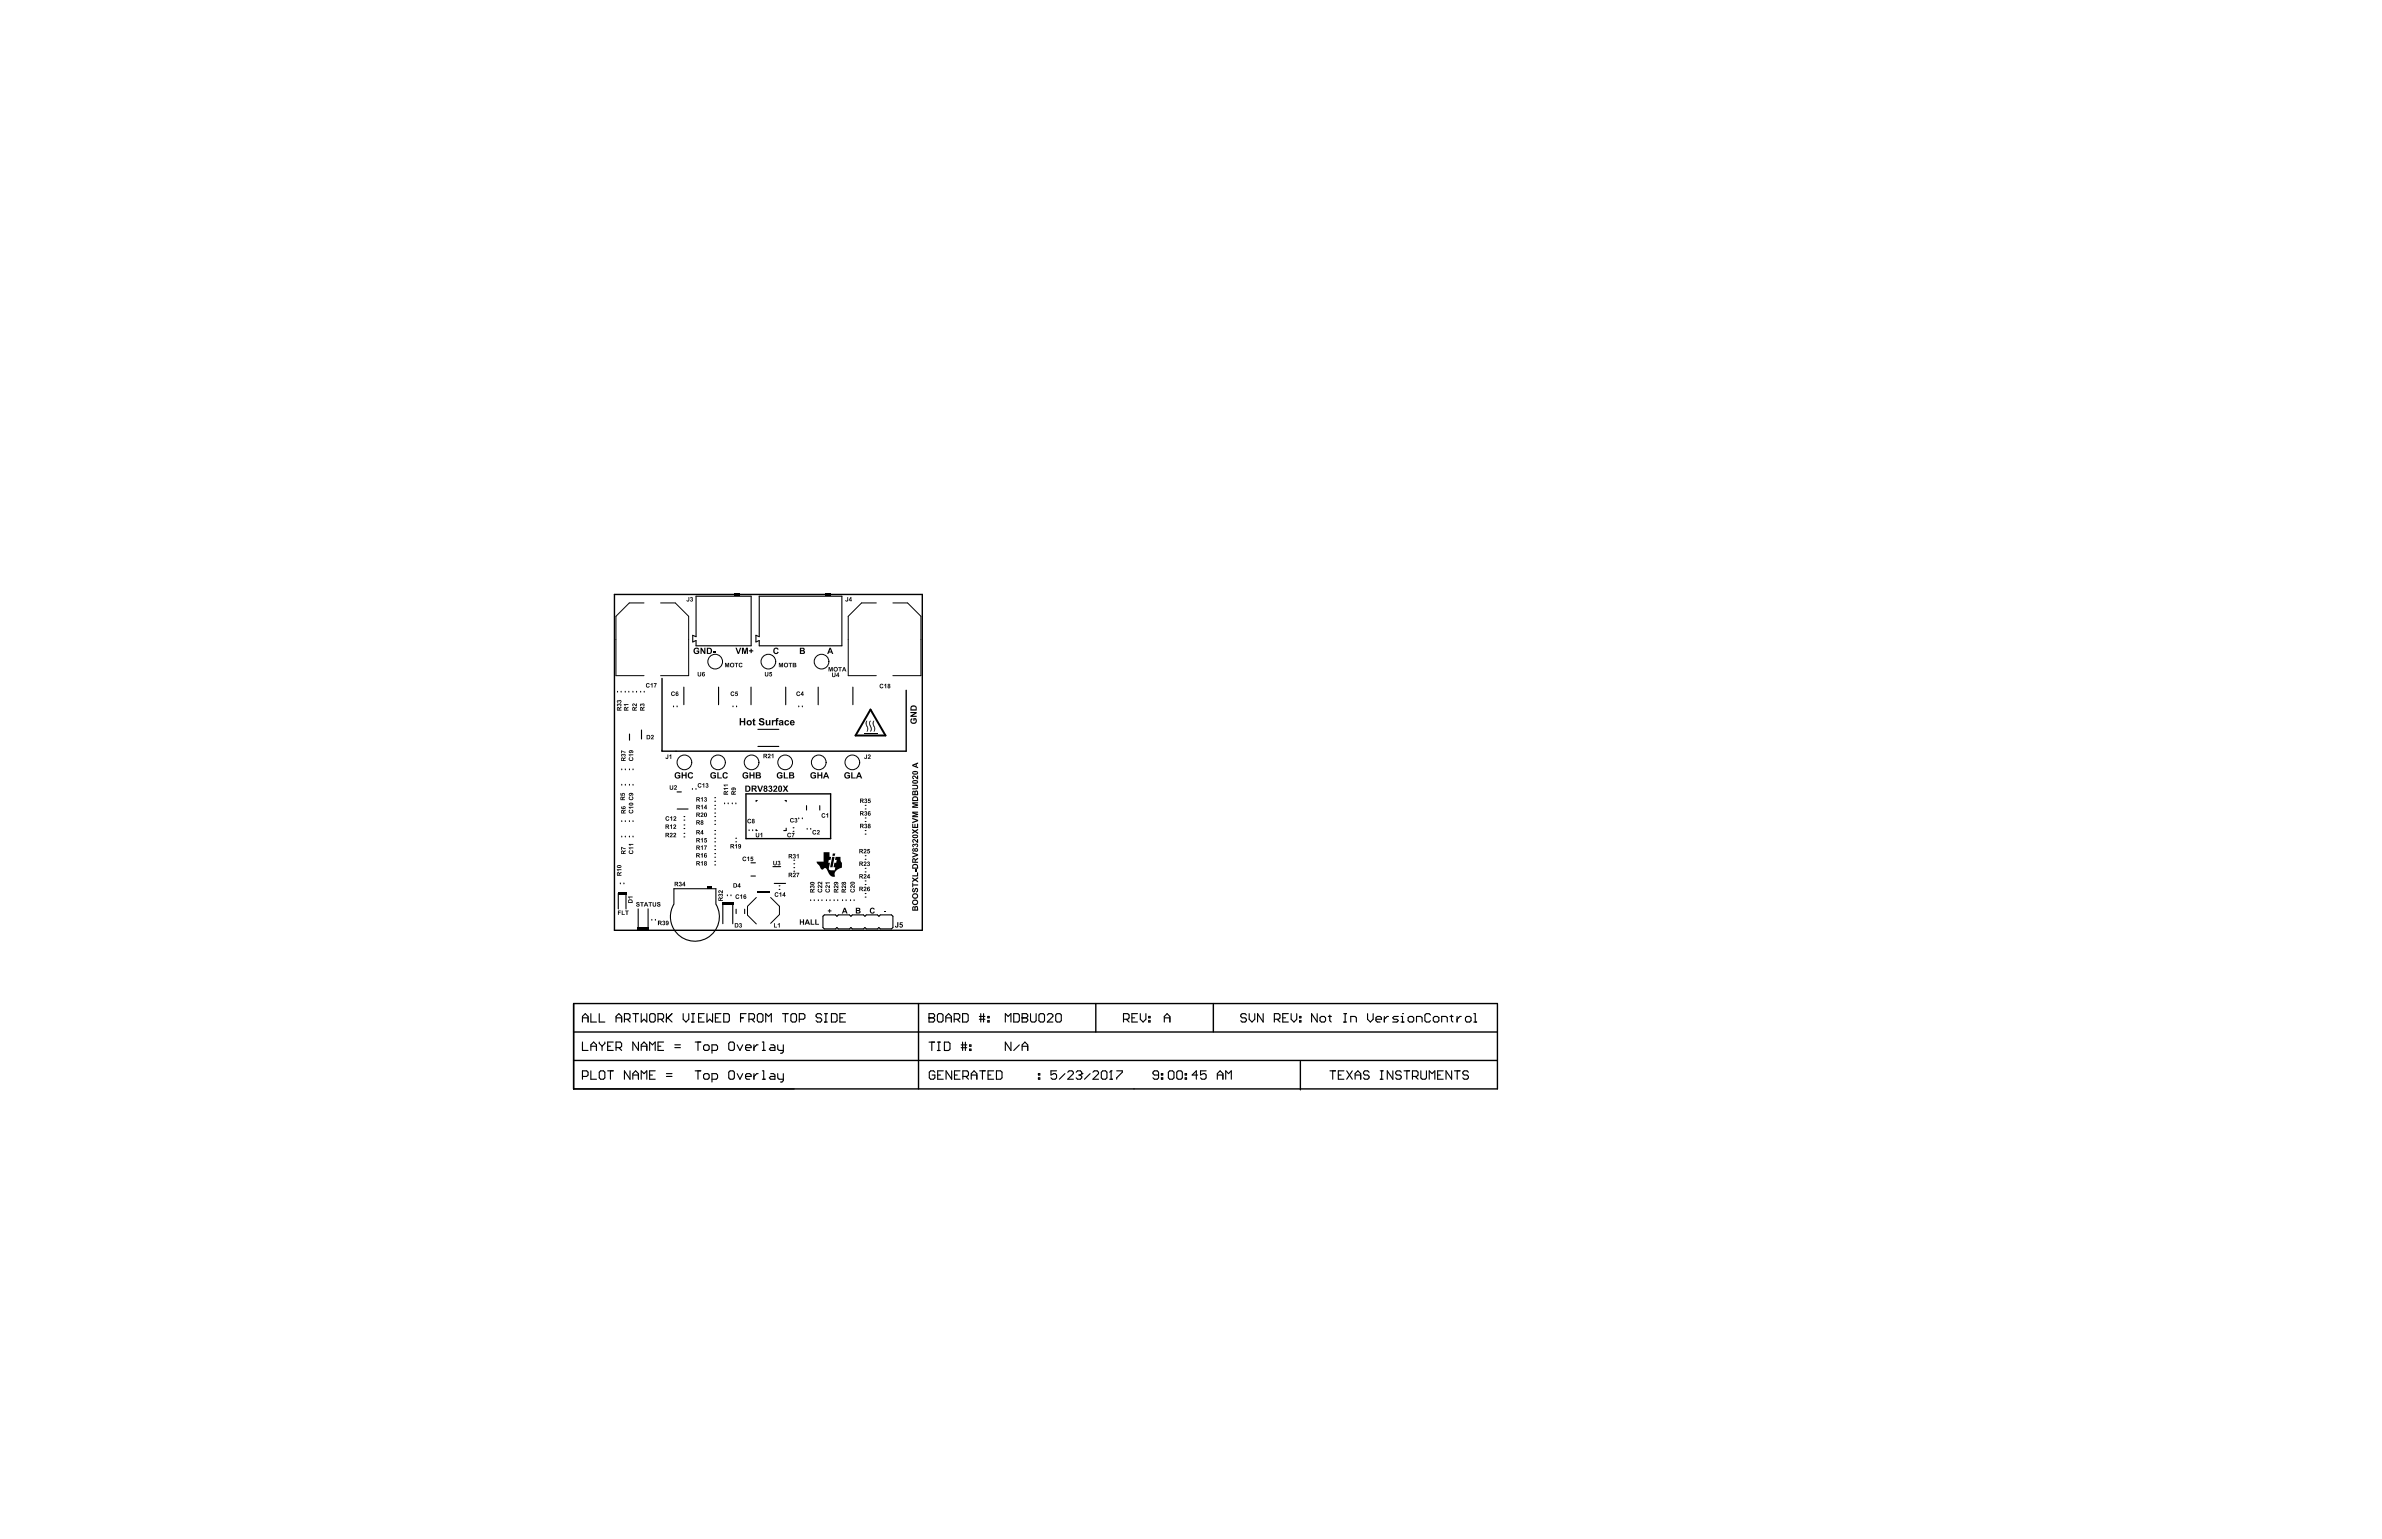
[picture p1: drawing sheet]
<svg xmlns="http://www.w3.org/2000/svg" width="432mm" height="279mm" viewBox="0 0 432 279" stroke-linecap="round" stroke-linejoin="round" font-family="sans-serif">
<path d="M111.4 107.8h55.8v60.9h-55.8zM120 123v13.2h44.3v-11M135.2 143.9h15.4v8.2h-15.4zM104 182v15.4h167.4v-15.4h-167.4v15.4M104 192.3h167.4M104 187.1h167.4M166.5 182v15.4M198.6 182v5.1M220 182v5.1M235.7 192.5v5.1" fill="none" stroke="#000" stroke-width=".25"/>
<g fill="none" stroke="#000" stroke-width=".2">
<path d="M126.2 108.1h10v9h-10v-1l-.6 .3v-1.2l.6 .2zM137.6 108.1h15v9h-15v-1l-.6 .3v-1.2l.6 .2zM111.9 125.3v.2M112.6 125.3v.2M112.7 139.4v.2M113.3 125.3v.2M113.4 139.4v.2M114 125.3v.2M114.1 139.4v.2M114.1 133.1v1.1M114.7 125.3v.2M114.8 139.4v.2"/>
<path d="M115.4 125.3v.2M116.1 125.3v.2M116.3 132.4v1.6M116.8 125.3v.2M122.1 128v.2M122.7 128v.2M124 124.6v3.2M130.3 124.6v3.2M132.9 128v.2M133.5 128v.2M136.1 124.6v3.2M137.4 135.3h3.8"/>
<path d="M137.4 132.2h3.8M142.4 124.6v3.2M144.8 128v.2M145.4 128v.2M148.3 124.6v3.2M154.6 124.6v3.2M112.7 142.2v.2M112.7 148.8v.2M112.7 151.6v.2M113.4 142.2v.2M113.4 148.8v.2M113.4 151.6v.2"/>
<path d="M114.1 142.2v.2M114.1 148.8v.2M114.1 151.6v.2M114.8 142.2v.2M114.8 148.8v.2M114.8 151.6v.2M122.7 143.6h.8M122.8 146.7h1.9M124 151.8h.1M124 151.1h.1M124 150.2h.1M124 149.6h.1"/>
<path d="M124 148.1h.1M124 148.7h.1M125.5 143v.1M126.2 143v.1M129.6 148.1h.1M129.6 156.2h.1M129.6 155.4h.1M129.6 154h.1M129.6 153.4h.1M129.6 152h.1M129.6 152.6h.1M129.6 151.2h.1"/>
<path d="M129.6 149.5h.1M129.6 150.6h.1M129.6 147.4h.1M129.6 146h.1M129.6 145.3h.1M129.6 156.8h.1M129.6 154.8h.1M129.6 146.7h.1M129.6 144.6h.1M129.6 148.8h.1M131.4 145.6v.1M132 145.6v.1"/>
<path d="M132.7 145.6v.1M133.4 152h.1M133.4 152.6h.1M133.4 145.6v.1M135.8 150.5v.1M136.1 156.4h.8M136.1 158.8h.8M136.4 150.5v.1M137.1 150.4v.2h.2M137.3 145.2h-.2v.2M140.1 157.1h1.4M142.3 145.2h.2v.2"/>
<path d="M142.5 150.2v.4h-.4M143.8 150.1h.1M143.8 150.7h.1M143.9 157.3h.2M143.9 158h.2M143.9 156.6h.2M143.9 156h.2M144.8 148.3v.2M145.4 148.3v.2M146.2 146.1v.8M146.3 150.2v.2M147 150.2v.2"/>
<path d="M148.6 146.1v.8M156.8 151.2h.2M156.8 150.6h.2M156.8 146h.2M156.8 159.7h.2M156.8 158.1h.2M156.8 157.4h.2M156.8 155.2h.2M156.8 155.8h.2M156.8 149h.2M156.8 148.3h.2M156.8 146.7h.2"/>
<path d="M112.1 162v2.8M112.5 160.1v.2M113.1 160.1v.2M113.5 162v2.8M115.7 164.8v3.7M117.5 164.8v3.7M118.2 166.7v.1M118.8 166.7v.1M122.1 164a4.4 4.4 0 0 0 3.9 6.7 4.4 4.4 0 0 0 3.8-6.7M122.2 163.9v-2.8h7.6v2.8M131 163.8v3.7M131.9 162.3v.1"/>
<path d="M132.5 162.3v.1M132.8 163.8v3.7M133.4 164.9v.8M135 164.9v.8M140.4 160.2h2M141.2 161.3h.2M141.2 160.6h.2M147 163.2v.1M147.6 163.2v.1M148.3 163.2v.1M149 163.2v.1M149.4 165.9h2.1l.2 .2 .3-.2h2l.3 .2 .2-.2h2l.3 .2 .2-.2h2.1l.2 .2 .3-.2h2l.3 .2v2.1l-.3 .2h-2l-.3-.2-.2 .2h-2.1l-.2-.2-.3 .2h-2l-.2-.2-.3 .2h-2l-.3-.2-.2 .2h-2.1l-.2-.2v-2.1z"/>
<path d="M149.8 163.2v.1M150.5 163.2v.1M151.2 163.2v.1M151.9 163.2v.1M152.7 163.2v.1M153.4 163.2v.1M154.2 163.2v.1M154.8 163.2v.1M156.8 162h.2M156.8 162.7h.2M156.8 160.4h.2M105.6 184.6h1"/>
<path d="M105.6 185.3v-1l.5-.5 .5 .5v1M105.6 188.9v1.6h1M105.6 195.2h.7l.3-.3v-.5l-.3-.2h-.7v1.5M107.1 183.8v1.5h1M107.1 190.5v-1.1l.5-.5 .5 .5v1.1M107.1 194.2v1.5h1M107.1 189.7h1M108.6 183.8v1.5h1M108.6 194.4l.3-.2h.5l.2 .2v1l-.2 .3h-.5l-.3-.3zM108.6 188.9v.3l.5 .5M109.1 189.7v.8M109.6 188.9v.3l-.5 .5"/>
<path d="M110.2 194.2h1M110.2 189.7h.5M110.7 194.2v1.5M111.2 188.9h-1v1.6h1M111.7 184.6h1M111.7 190h.7l.3-.3v-.5l-.3-.3h-.7v1.6M111.7 185.3v-1l.5-.5 .5 .5v1M112.2 190l.5 .5M113.2 184.8h.8l.2-.2v-.6l-.2-.2h-.8v1.5M113.7 184.8l.5 .5M114.2 194.2v1.5l-1-1.5v1.5M114.7 183.8h1"/>
<path d="M114.7 195.7v-1l.5-.5 .5 .5v1M114.7 194.9h1M115.2 183.8v1.5M115.7 188.9v1.6l-1-1.6v1.6M116.2 183.8v1.5l.5-.5 .6 .5v-1.5M116.2 190.5v-1.1l.5-.5 .6 .5v1.1M116.2 195.7v-1.5l.5 .5 .6-.5v1.5M116.2 189.7h1.1M117.8 194.9h.5M117.8 190.5v-1.6l.5 .5 .5-.5v1.6M118 183.8h.5l.3 .2v1.1l-.3 .2h-.5l-.2-.2v-1.1zM118.8 194.2h-1v1.5h1"/>
<path d="M119.3 184.8h.7l.3-.2v-.6l-.3-.2h-.7v1.5M119.3 189.7h.5M119.8 184.8l.5 .5M120.3 188.9h-1v1.6h1M120.8 195.2h1M120.8 194.7h1M120.8 183.8v1.5M121.1 184.6l.7 .7M121.8 183.8l-1 1M122.3 190h1M122.3 189.4h1M123.8 183.8v1l.6 .5 .5-.5v-1"/>
<path d="M125.4 185.3h.5M125.4 183.8h.5M125.6 183.8v1.5M126 194.2h1M126 188.9h1M126.5 188.9v1.6M126.5 194.2v1.5M126.6 184.6h.5M127.5 194.9l.3-.2h.5l.3 .2v.5l-.3 .3h-.5l-.3-.3zM127.5 189.7l.3-.3h.5l.3 .3v.5l-.3 .3h-.5l-.3-.3zM127.6 183.8h-1v1.5h1M128.2 183.8v1.5l.5-.5 .5 .5v-1.5"/>
<path d="M129.1 195.7h.7l.3-.3v-.5l-.3-.2h-.7v1.5M129.1 190.5h.7l.3-.3v-.5l-.3-.3h-.7v1.6M129.7 184.6h.5M130.7 183.8h-1v1.5h1M131.2 183.8h.8l.2 .2v1.1l-.2 .2h-.8zM132.1 194.4l.3-.2h.5l.2 .2v1l-.2 .3h-.5l-.3-.3zM132.4 188.9h.5l.2 .3v1l-.2 .3h-.5l-.3-.3v-1zM133.6 194.7l.5 1 .5-1M133.6 189.4l.5 1.1 .5-1.1M134.2 184.6h.5M135.1 195.2h1.1v-.3l-.3-.2h-.5l-.3 .2v.5l.3 .3h.5M135.1 190h1.1v-.3l-.3-.3h-.5l-.3 .3v.5l.3 .3h.5"/>
<path d="M135.3 183.8h-1.1v1.5M135.8 184.8h.7l.3-.2v-.6l-.3-.2h-.7v1.5M136.3 184.8l.5 .5M136.7 189.4v1.1M136.7 194.7v1M137.4 194.7h-.2l-.5 .5M137.4 189.4h-.2l-.5 .6M137.5 183.8h.5l.3 .2v1.1l-.3 .2h-.5l-.2-.2v-1.1zM138.2 194.2h.2v1.5M138.2 195.7h.5M138.2 190.5h.5M138.2 188.9h.2v1.6"/>
<path d="M138.8 185.3v-1.5l.5 .5 .5-.5v1.5M139.7 194.7h.5l.3 .2v.8h-.8l-.2-.3 .2-.2h.8M139.7 189.4h.5l.3 .3v.8h-.8l-.2-.3 .2-.2h.8M141 194.7v.7l.2 .3h.8M141 189.4v.8l.2 .3h.8M141.9 183.8h1M142 189.4v1.3l-.3 .3h-.2M142 194.7v1.2l-.3 .3h-.2M142.4 183.8v1.5M143.4 184l.2-.2h.5l.3 .2v1.1l-.3 .2h-.5l-.2-.2zM144.9 184.8h.8l.2-.2v-.6l-.2-.2h-.8v1.5M149 184l-.3-.2h-.5l-.3 .2v.3l.3 .3h.5l.3 .2v.3l-.3 .2h-.5l-.3-.2"/>
<path d="M149.5 185.3h.5M149.5 183.8h.5M149.7 183.8v1.5M150.7 183.8h.8l.2 .2v1.1l-.2 .2h-.8zM152.2 184.6h.6M153.3 183.8h-1.1v1.5h1.1M168.4 184.6h.1M168.4 183.8h.8l.2 .2v.3l-.2 .3 .2 .2v.3l-.2 .2h-.8zM168.4 184.6h.8M168.4 189h1M168.9 189v1.5M169.5 194.4l-.3-.2h-.5l-.2 .2v1l.2 .3h.5l.3-.3v-.5h-.5"/>
<path d="M169.9 184l.3-.2h.5l.2 .2v1.1l-.2 .2h-.5l-.3-.2zM169.9 190.5h.5M169.9 189h.5M170 194.9h.5M170.2 189v1.5M171 194.2h-1v1.5h1M171.2 189h.8l.2 .2v1l-.2 .3h-.8zM171.5 184.6h1M171.5 185.3v-1l.5-.5 .5 .5v1M172.5 194.2v1.5l-1-1.5v1.5M173 184.8h.7l.3-.2v-.6l-.3-.2h-.7v1.5M173 194.9h.5"/>
<path d="M173.5 184.8l.5 .5M174 194.2h-1v1.5h1M174.2 189.5h1.1M174.2 190h1.1M174.5 183.8h.8l.2 .2v1.1l-.2 .2h-.8zM174.5 189v1.5M174.5 195.2h.8l.3-.3v-.5l-.3-.2h-.8v1.5M175 189v1.5M175.1 195.2l.5 .5M175.8 190.2h.2v.3h-.2zM175.8 189.5h.2v.2h-.2zM176.1 194.9h1"/>
<path d="M176.1 195.7v-1l.5-.5 .5 .5v1M177.5 184.3h1.1M177.5 184.8h1.1M177.6 194.2h1M177.8 183.8v1.5M178.1 194.2v1.5M178.3 183.8v1.5M179.1 185.1h.2v.2h-.2zM179.1 184.3h.2v.3h-.2zM179.1 194.9h.5M180.1 194.2h-1v1.5h1M180.6 194.2h.8l.2 .2v1l-.2 .3h-.8z"/>
<path d="M182.2 185.3v-1.5l.6 .5 .5-.5v1.5M183.3 189v1.5l-1.1-1.5v1.5M183.8 183.8h.7l.3 .2v1.1l-.3 .2h-.7zM184.8 189.5l-1 1M185.3 184.6h.1M185.3 183.8h.7l.3 .2v.3l-.3 .3 .3 .2v.3l-.3 .2h-.7zM185.3 184.6h.7M185.3 190.5v-1l.5-.5 .5 .5v1M185.3 189.7h1M186.8 183.8v1.3l.3 .2h.5l.2-.2v-1.3M188.2 195.4h.3v.3h-.3zM188.2 194.7h.3v.2h-.3z"/>
<path d="M188.3 184l.3-.2h.5l.2 .2v1.1l-.2 .2h-.5l-.3-.2zM189.9 184l.2-.2h.5l.3 .2v.3l-1 1h1M191.4 184l.2-.2h.5l.3 .2v1.1l-.3 .2h-.5l-.2-.2zM191.5 194.2h-1v.7l.5-.2h.3l.2 .2v.5l-.2 .3h-.5l-.3-.3M193.1 194.7l-1.1 1M193.6 194.4l.2-.2h.5l.3 .2v.3l-1 1h1M195.1 194.4l.2-.2h.5l.3 .2v.3M195.6 194.9h.2M195.8 194.9l.3 .3v.2l-.3 .3h-.5l-.2-.3M196.1 194.7h.1M196.1 194.7l-.3 .2M197.6 194.7l-1 1"/>
<path d="M198.1 194.4l.3-.2h.5l.2 .2v.3l-1 1h1M199.6 194.4l.3-.2h.5l.3 .2v1l-.3 .3h-.5l-.3-.3zM201.2 195.7h.5M201.4 194.2h.1M201.4 194.2v1.5M201.4 194.2l-.2 .2M202.4 194.2h1v.2l-1 1v.3M203.7 184.8h.7l.3-.2v-.6l-.3-.2h-.7v1.5M204.2 184.8l.5 .5M205.2 184.6h.5M206.2 183.8h-1v1.5h1M206.7 183.8v1l.5 .5 .5-.5v-1"/>
<path d="M208.2 185.1h.3v.2h-.3zM208.2 184.3h.3v.3h-.3zM210 194.9h-.7l-.3-.2v-.3l.3-.2h.5l.2 .2v1l-.2 .3h-.5l-.3-.3M210.5 195.4h.3v.3h-.3zM210.5 194.7h.3v.2h-.3zM211.1 185.3v-1l.5-.5 .5 .5v1M211.1 184.6h1M211.8 194.4l.2-.2h.6l.2 .2v1l-.2 .3h-.6l-.2-.3zM213.3 194.4l.3-.2h.5l.2 .2v1l-.2 .3h-.5l-.3-.3zM214.8 195.4h.3v.3h-.3zM214.8 194.7h.3v.2h-.3zM217.1 194.9h-1l.8-.7v1.5"/>
<path d="M218.6 194.2h-1v.7l.5-.2h.3l.2 .2v.5l-.2 .3h-.5l-.3-.3M220.7 194.9h1M220.7 195.7v-1l.5-.5 .5 .5v1M222.2 195.7v-1.5l.5 .5 .5-.5v1.5M225.9 184l-.2-.2h-.5l-.3 .2v.3l.3 .3h.5l.2 .2v.3l-.2 .2h-.5l-.3-.2M226.4 183.8v1l.6 .5 .5-.5v-1M229 183.8v1.5l-1-1.5v1.5M231 184.8h.8l.2-.2v-.6l-.2-.2h-.8v1.5M231.5 184.8l.5 .5M232.5 184.6h.5M233.5 183.8h-1v1.5h1M234.1 183.8v1l.5 .5 .5-.5v-1"/>
<path d="M235.6 185.1h.2v.2h-.2zM235.6 184.3h.2v.3h-.2zM238.8 183.8v1.5l-1-1.5v1.5M239.5 184.3h.5l.3 .3v.5l-.3 .2h-.5l-.2-.2v-.5zM240.8 184.3h.5M241.1 184v1.1l.2 .2M241.1 194.2h1M241.6 194.2v1.5M242.6 194.9h.5M243.6 185.3h.5M243.6 183.8h.5M243.6 194.2h-1v1.5h1"/>
<path d="M243.8 183.8v1.5M244.1 194.2l1 1.5M244.9 185.3v-1h.7l.3 .3v.7M245.1 194.2l-1 1.5M245.6 194.9h1.1M245.6 195.7v-1l.6-.5 .5 .5v1M247.9 183.8v1l.5 .5 .5-.5v-1M248.2 194.4l-.3-.2h-.5l-.2 .2v.3l.2 .2h.5l.3 .3v.2l-.3 .3h-.5l-.2-.3M249.4 184.8h1v-.2l-.2-.3h-.5l-.3 .3v.5l.3 .2h.5M250.2 194.2h.5M250.2 195.7h.5M250.5 194.2v1.5"/>
<path d="M250.9 184.3v1M251.7 184.3h-.2l-.6 .5M252.5 194.2v1.5l-1-1.5v1.5M253.5 184.3h-.8l-.2 .3 .2 .2h.5l.3 .3-.3 .2h-.7M254 185.3h.5M254 184.3h.2v1M254 194.4l-.2-.2h-.5l-.3 .2v.3l.3 .2h.5l.2 .3v.2l-.2 .3h-.5l-.3-.3M254.2 183.8h.1M254.5 194.2h1M255 194.2v1.5M255.5 184.3h.5l.3 .3v.5l-.3 .2h-.5l-.2-.2v-.5zM256 195.2h.8l.3-.3v-.5l-.3-.2h-.8v1.5"/>
<path d="M256.6 195.2l.5 .5M256.8 185.3v-1h.7l.3 .3v.7M257.6 194.2v1.2l.2 .3h.5l.3-.3v-1.2M259.1 195.7v-1.5l.5 .5 .5-.5v1.5M259.3 184l-.2-.2h-.5l-.3 .2v1.1l.3 .2h.5l.2-.2M260.1 184.3h.5l.2 .3v.5l-.2 .2h-.5l-.3-.2v-.5zM260.6 194.9h.5M261.3 185.3v-1h.8l.3 .3v.7M261.6 194.2h-1v1.5h1M262.9 184.3h.5M263.1 184v1.1l.3 .2M263.1 194.2v1.5l-1-1.5v1.5"/>
<path d="M263.7 194.2h1M264.1 184.3v1M264.2 194.2v1.5M264.9 184.3h-.3l-.5 .5M265.9 184.3h.5l.3 .3v.5l-.3 .2h-.5l-.2-.2v-.5zM266.2 194.4l-.3-.2h-.5l-.2 .2v.3l.2 .2h.5l.3 .3v.2l-.3 .3h-.5l-.2-.3M267.2 185.3h.5M267.2 183.8h.2v1.5"/>
</g>
<g fill="#000">
<path d="M124.8 108.3h.2v.6l-.1 .2h-.3l-.2-.3 .4 .1zM125.2 108.3l.2-.1 .2 .2-.1 .2 .1 .1v.2l-.2 .2-.2-.1-.1-.1h.4v-.2h-.2l.1-.3-.3 .1zM125.9 117.6l.2-.2 .5 .1 .2 .3h-.3l-.1-.2h-.3l-.1 .1-.1 .4 .1 .2 .3 .1 .2-.1v-.1h-.2v-.2h.5v.4l-.7 .2-.3-.2-.1-.5zM127 117.5h.2l.5 .7v-.7h.2v1.1h-.3l-.4-.8v.8h-.2zM129.2 118.1h.5v.2h-.5zM133.3 117.5h.3l.3 .8 .2-.8h.3l-.4 1.1h-.3zM134.5 117.5h.3l.2 .7 .2-.7h.4v1.1h-.2v-.9l-.2 .9h-.3l-.2-.9v.9h-.2zM135.8 117.9h.3v-.3h.2v.3h.2v.2h-.2v.3h-.2v-.3h-.3zM140.3 117.6l.5-.2 .3 .2v.2h-.2l-.1-.1-.2-.1-.2 .3v.4l.2 .1h.2l.1-.2h.3l-.2 .3-.4 .1-.3-.2-.1-.5zM153.6 108.3h.1v.6l-.1 .2h-.2l-.2-.3 .4 .1zM111.9 127.7l.2-.1 .1 .1 .1-.1h.2l.2 .3-.3 .2 .1-.4h-.2v.2l-.3-.2v.4l-.2-.2zM111.9 127l.2-.1 .1 .2 .3-.2 .2 .4-.3 .1 .1-.3h-.2v.1l-.3-.1v.3l-.2-.2z"/>
<path d="M112.6 136.1l.8 .2v.2l-.6-.3v.4h-.2zM112.7 136.8l.2-.1 .1 .1 .1-.1h.2l.1 .3-.2 .2 .1-.3-.2-.1-.1 .2-.2-.1-.1 .3-.1-.2zM113.1 127.7h.8v.1h-.6l.1 .2h-.1zM114 137.4l.2-.1 .1 .1-.2 .2v.2h.4l.2-.2-.2-.2 .2-.1 .1 .2-.1 .4h-.6l-.1-.2zM114 136.8h.8v.1h-.6l.1 .2h-.1zM114.7 127.6h.2l.4 .3v-.3h.1v.5l-.5-.4-.2 .1 .2 .3-.2-.1-.1-.1zM116.1 127.7l.2-.1 .1 .1 .1-.1h.2l.1 .3-.2 .2 .1-.4h-.2v.2l-.3-.2v.4l-.2-.2zM117.2 123.9l.3-.1 .2 .1 .1 .2h-.2l-.2-.1-.2 .2 .2 .4 .2-.2h.2l-.1 .2h-.5l-.1-.5zM117.9 124l.4-.2v.9h-.2v-.6l-.2 .1zM118 133.3l.2-.1 .3 .1v.3l-.3 .3h.3v.1h-.5l.4-.5-.1-.1-.3 .1zM118.5 123.9h.5l-.2 .8h-.2v-.2l.3-.5h-.4zM121 136.8h.2v.6l-.2 .2h-.2l-.2-.2h.4z"/>
<path d="M121.3 137l.4-.2v.8h-.2v-.6l-.2 .1zM121.7 125.5l.2-.1 .4 .1v.1h-.1l-.2-.1-.2 .2 .2 .4 .2-.2 .1 .1-.1 .2-.5-.1zM126.5 121.8h.1v.6l.2 .1h.1l.1-.7h.1v.8l-.4 .1-.2-.1zM131.4 120.2h.3l.1 .5 .2-.5h.2v.8h-.2v-.7l-.1 .7h-.2l-.1-.7v.7h-.2zM132.5 125.5l.2-.1 .4 .1v.1h-.1l-.2-.1-.2 .2 .2 .4 .2-.2 .1 .1-.1 .2-.5-.1-.1-.5zM133.3 125.4h.5v.1h-.3l-.1 .2h.3l.1 .2v.2l-.2 .1-.4-.1 .4-.1v-.2h-.4zM133.2 120.2h.6v.1h-.2v.7h-.2v-.7h-.2zM134.1 130.2h.2v.5h.5v-.5h.3v1.3h-.3v-.5h-.5v.5h-.2zM134 120.2h.4l.1 .1 .1 .1h-.2l-.1-.1-.2 .2 .1 .4 .4-.1-.1 .2h-.3l-.2-.1-.1-.5zM136.5 130.4l.3-.2v.4h.1v.2h-.1v.5h.1l.1 .2-.5-.1v-.6h-.1zM137.7 130.3l.5-.1 .3 .1 .1 .3-.5-.2a.18 .18 0 0 0-.2 .1 .18 .18 0 0 0 0 .2 .18 .18 0 0 0 .2 0l.4 .2 .1 .4-.3 .2h-.5l-.3-.4h.3l.2 .2h.3v-.2l-.6-.3-.1-.3zM138.7 121.8h.1v.6l.1 .1h.2v-.7h.2l-.1 .8-.3 .1-.2-.1z"/>
<path d="M139.5 121.8h.4v.2h-.3v.1h.2l.2 .2-.1 .2-.1 .2-.4-.2 .4-.1-.1-.2-.3 .1zM138.8 130.6h.3v.7l.1 .1 .2-.2v-.6h.3v.9h-.3v-.1l-.2 .1h-.3zM139.2 136.8l.2-.1h.2l.1 .3-.3 .3h.3v.2h-.5l.3-.5-.1-.2-.2 .1zM139.9 130.6h.2v.1l.2-.1h.2l-.1 .2-.2 .1-.1 .6h-.2zM139.8 136.9l.4-.2v.8h-.2v-.6l-.2 .1zM140.7 130.3l.5-.1-.1 .2h-.2v.2h.2v.2h-.2v.7h-.2v-.7h-.2zM141.2 120.2h.2l.2 .5 .1-.5h.3v.8h-.2v-.7l-.2 .7h-.1l-.2-.7v.7h-.1zM142.3 130.7l.5-.1 .3 .2h-.6l-.1 .3a.21 .21 0 0 0 .2 .2 .21 .21 0 0 0 .2-.1h.3l-.1 .2-.6 .1-.2-.4zM142.9 120.2h.7v.1h-.3v.7h-.1v-.7h-.3zM144.5 125.4h.3l.2 .1v.1h-.1l-.2-.1-.2 .2 .2 .4 .2-.2 .1 .1-.1 .2-.5-.1v-.5zM150.2 121h.2l.2 .5 .1-.5h.3v.7h-.2v-.6l-.1 .6h-.2l-.2-.6v.6h-.1zM150.8 122h.2v.6l.1 .1 .2-.1v-.6h.2l-.1 .7-.4 .1-.1-.1z"/>
<path d="M151.9 121h.7v.1h-.2v.6h-.2v-.6h-.3zM157 136.8h.2v.6l-.1 .2h-.3l-.1-.2h.3zM157.1 130.7l-.1 .6 .3 .7-.1 .7-.1-.1 .1-.6-.3-.7zM157.1 130.6v.7l.3 .7-.1 .6h-.1l.1-.6-.3-.7zM157.7 130.7v.6l.3 .7-.2 .7-.1-.1 .2-.6-.3-.7zM157.8 130.6l-.1 .7 .3 .7-.1 .6h-.1l.1-.6-.3-.7zM157.3 136.9l.2-.1 .3 .1v.2l-.3 .4h.3v.1h-.5l.4-.5-.1-.2-.3 .1zM158.3 130.7v.6l.3 .7-.1 .7-.1-.1 .1-.6-.3-.7zM158.4 130.6v.7l.3 .7-.2 .6h-.1l.2-.6-.4-.7zM159.5 124.1l.2-.1 .4 .1v.1l-.1 .1-.2-.2-.2 .2 .2 .4 .2-.2 .1 .1-.1 .2-.5-.1zM160.3 124.2l.3-.2v.8h-.1v-.6l-.2 .1zM165.1 130.4l.3-.2-.2 .6 .5 .2 .2-.1 .1-.3-.2-.2v.3h-.2v-.5h.4l.2 .4-.1 .4-.3 .3-.5-.1-.3-.3z"/>
<path d="M165 129.1h1.2v.2l-.8 .5h.8v.2h-1.2v-.2l.8-.5h-.8zM111.8 157.6h.9v.2h-.7l.2 .2h-.2zM112.6 153.6l.8 .2v.2l-.6-.3v.4h-.2zM112.5 143.8h.1v.3h.2l.1-.3h.3v.4l-.1 .1 .1-.2-.1-.2-.2 .1v.3l-.4-.1zM114 154.2h.2l.1 .1-.2 .2v.1l.4 .1 .2-.2-.2-.2 .2-.1 .1 .2-.1 .3-.6 .1-.1-.2zM114 144.5l.2-.1 .1 .1-.2 .2v.2h.4l.2-.1-.2-.3 .2-.1 .1 .2-.1 .4h-.6l-.1-.2zM114 146.9l.2-.1 .1 .2-.2 .1v.2h.4l.2-.1-.2-.2 .2-.2 .1 .2-.1 .4h-.6l-.1-.2zM114 153.7h.8v.1h-.6l.1 .2h-.1zM114 153h.8v.2h-.6l.1 .2h-.1zM114 146.3h.8v.2h-.6l.1 .2h-.1zM120.7 148.1l.3-.1 .3 .1-.1 .2-.3-.2-.1 .2 .1 .4 .3-.2 .1 .1-.1 .2h-.2l-.3-.1-.1-.3zM121.4 142.4h.2v.6l.1 .1 .2-.1v-.6h.1v.7l-.4 .1-.2-.1z"/>
<path d="M121.5 149.7l.3-.2v.8h-.1v-.6l-.2 .1zM121.5 148.2l.3-.2v.8h-.1v-.6l-.2 .2zM121.5 151.1h.4v.2l-.3 .4h.3v.1h-.5l.4-.5-.1-.2-.3 .1zM122.1 151.1h.4v.3l-.2 .3h.3v.1h-.6l.4-.5-.1-.2-.3 .1zM122.1 149.5h.4v.4l-.2 .3h.3v.1h-.6l.4-.5-.1-.2-.3 .1zM122.2 148.1h.4l-.1 .3-.2 .3h.3v.1h-.5l.3-.5v-.2l-.3 .1zM122.3 142.4l.4 .1v.2l-.3 .4h.3v.1h-.5l.3-.5v-.2l-.3 .1zM122.5 140.1l.5-.1 .3 .2v.1l-.2 .1-.1-.2-.4 .1-.1 .4 .1 .2 .3 .1 .2-.1v-.2h-.3v-.2h.5v.5l-.6 .2-.3-.2-.1-.6zM123.6 140h.2v.5h.4v-.5h.3v1.2h-.3v-.5h-.4v.5h-.2zM124.8 140.2l.3-.2 .5 .2v.1l-.2 .1-.1-.2h-.2l-.2 .3v.3l.2 .2h.2l.1-.3 .2 .1-.1 .3-.4 .1-.3-.2-.1-.4zM126.6 142.1l.2-.1 .3 .1 .1 .1-.2 .1-.2-.2-.2 .2 .2 .4 .2-.2 .2 .1-.1 .2-.5-.1zM127 153.5l.4-.2v.8h-.2v-.6l-.2 .1z"/>
<path d="M127 152.1l.4-.2v.8h-.2v-.5l-.2 .1zM127 154.9l.4-.2v.8h-.2v-.6l-.2 .1zM127 156.3l.4-.2v.8h-.2v-.6l-.2 .2zM127 144.7l.4-.2v.8h-.2v-.5l-.2 .1zM127 146.1l.4-.2v.8h-.2v-.6l-.2 .2zM127.1 147.4h.4v.2l-.3 .4h.3v.1h-.5l.4-.5-.1-.2-.3 .2zM127.6 153.3h.6l-.3 .8h-.2v-.2l.3-.4h-.4zM127.7 152h.4v.1h-.3v.1h.2l.2 .2-.2 .4-.3-.1-.1-.1h.3l.1-.1-.1-.2-.3 .1zM127.7 144.6l.2-.1 .2 .2-.1 .2 .2 .3-.2 .2-.4-.2h.4l-.2-.2 .1-.3-.3 .1zM127.3 142.2l.4-.2v.8h-.2v-.6l-.2 .1zM128 142.1l.2-.1 .2 .1-.1 .3 .1 .1v.2l-.1 .1-.4-.2h.4l-.2-.2 .1-.3-.3 .1zM128.9 140.1l.5-.1 .3 .2 .1 .1-.2 .1-.2-.2-.3 .1-.1 .4 .1 .2 .2 .1 .3-.1v-.2h-.3v-.2h.5v.5l-.6 .2-.3-.2-.1-.6z"/>
<path d="M130 140h.3v1h.5v.2h-.8zM131.1 140.1l.5-.1 .3 .2v.1l-.2 .1-.1-.2h-.2l-.2 .3 .1 .4 .3 .1 .1-.3 .3 .1-.2 .3-.4 .1-.4-.2v-.6zM131.2 142.9h.8v.2h-.6l.1 .2h-.1zM131.2 142.3h.8v.1h-.6l.1 .2h-.1zM133.2 153.2l.4-.2v.8h-.2v-.5l-.2 .1zM134.7 155.4l.4-.1 .1 .1 .1 .1-.2 .1-.2-.2-.2 .2 .2 .4 .2-.2 .2 .1-.1 .2-.5-.1-.1-.4zM134.8 140.1l.5-.1 .3 .2v.1l-.2 .1-.1-.2-.4 .1-.1 .4 .1 .2 .3 .1 .2-.1v-.2h-.2v-.2h.4v.5l-.6 .2-.3-.2-.1-.6zM135.4 155.5l.4-.2v.8h-.2v-.6l-.2 .2zM135.9 140h.2v.5h.4v-.5h.3v1.2h-.3v-.5h-.4v.5h-.2zM135.6 148.5h.3l.2 .1 .1 .1h-.2l-.2-.1-.2 .2 .2 .4 .2-.2h.2l-.1 .2h-.5l-.1-.5zM136.1 155.3h.4v.2h-.3v.1h.2l.2 .2-.2 .3h-.3l-.1-.2 .2 .1 .2-.1-.1-.2-.3 .1zM137 151h.2v.6l.1 .1 .2-.1v-.6h.1v.8h-.4l-.2-.1z"/>
<path d="M137.3 142.4h.2l.3 .9 .3-.9h.2l-.4 1.2h-.2zM137.8 151.2l.4-.2v.8h-.2v-.6l-.2 .1zM139.4 142.5l.4-.1 .2 .2-.2 .4 .2 .1v.2l-.2 .3h-.3l-.2-.2v-.1h.2l.1 .1 .2-.1v-.2h-.3l.2-.5-.4 .1zM140.2 156.1h.1v.6l.2 .1 .1-.1 .1-.6h.1v.7l-.4 .1-.2-.1zM140.3 142.5l.3-.1 .3 .2v.3l-.4 .5h.4v.2h-.8l.5-.7a.16 .16 0 0 0 0-.3 .16 .16 0 0 0-.2 .2h-.3zM141 156.2l.2-.1 .2 .1-.1 .2 .2 .2v.2l-.2 .1-.3-.1 .1-.1 .1 .1 .1-.1v-.1l-.2-.1 .2-.3-.2 .1h-.1zM141 140.1l.5-.1 .3 .2v.1l-.2 .1-.1-.2-.4 .1-.1 .4 .1 .2 .3 .1 .2-.1v-.2h-.2v-.2h.4v.5l-.6 .2-.3-.2-.1-.6zM141.9 142.4h.3l.2 .4 .2-.4h.3l-.4 .6 .4 .6h-.3l-.2-.4-.3 .4h-.2l.4-.6zM142.1 140h.2v1h.6v.2h-.8zM142.8 151.1l.2-.1 .3 .1 .1 .1-.2 .1-.1-.2-.2 .2 .1 .4 .2-.2 .2 .1-.1 .2-.5-.1zM143.5 151h.5l-.2 .8h-.2v-.1l.3-.5h-.4zM143.8 154.9l.2-.1 .2 .2-.1 .2 .2 .1v.2l-.2 .2-.4-.2h.4l-.2-.2 .2-.3-.2 .1h-.1z"/>
<path d="M143.3 148.4l.2-.1 .4 .1v.1h-.4l-.1 .1 .1 .4 .3-.2 .1 .1-.1 .2-.5-.1-.1-.4zM144.1 148.4h.4l-.1 .3 .2 .2-.2 .2-.4-.1v-.1l.4 .1v-.2h-.2l.2-.3h-.4zM143.8 158.3h.4l.1 .3-.3 .3h.3v.1h-.6l.4-.5-.1-.1-.3 .1zM144.4 158.3h.5l-.3 .7h-.1v-.1l.2-.5h-.3zM144.4 155l.4-.2v.8h-.2v-.5l-.2 .1zM147.1 140.1l.5-.1 .3 .2v.1l-.2 .1-.1-.2-.4 .1-.1 .4 .1 .2 .3 .1 .2-.1v-.2h-.2v-.2h.4v.5l-.6 .2-.3-.2-.1-.6zM147.4 150.6l.2-.1 .3 .1 .1 .1-.2 .1-.2-.2-.2 .2 .2 .4 .2-.2 .2 .1-.1 .2-.5-.1-.1-.4zM148.2 140h.2v.5h.5v-.5h.2v1.2h-.2v-.5h-.5v.5h-.2zM148.1 150.6l.2-.1 .3 .1v.2l-.3 .4h.3v.1h-.5l.3-.5v-.2l-.3 .1zM148.3 159.9h.2l.4 .3v-.3h.2v.5l-.6-.4-.2 .1 .2 .3h-.2l-.1-.2zM149 147.6l.2-.2 .4 .1v.2h-.1l-.2-.1-.2 .2 .2 .4 .2-.2h.1l-.1 .2h-.5zM149.8 147.6l.3-.2v.9h-.1v-.6l-.2 .1z"/>
<path d="M149.3 154.5h1.1v.9h.3l-.1 .5h-.4l-.1 .4 .3 .1-.2 1 .2 .4h.9l.1-.6h-.3v-.2l.2-.6h.3l.1-.4-.3-.1 .1-.5h.9v.7l.2 .3v.9l-.7 .3-.4 .3-.2 .5v.5l-.4 .1-.4-.2-.8-1.4h-.2l-.3 .3-.4-.1-.3-.7-.5-.5v-.2h1.3zM150.9 155.4h.4l-.4 1.8h-.4zM151 154.8h.4l-.1 .4h-.4zM153.3 140.1l.4-.1 .3 .2 .1 .1-.3 .1-.1-.2-.4 .1v.4l.1 .2 .2 .1 .3-.1v-.2h-.3v-.2h.5v.5l-.7 .2-.3-.3-.1-.5zM154.3 140h.2v1h.6v.2h-.8zM156.7 149.4l.3-.1 .2 .2-.2 .2 .2 .1v.2l-.2 .2-.3-.2h.3l-.1-.2 .1-.3-.3 .1zM156.7 147.1h.3l.2 .1-.2 .2 .2 .1v.2l-.2 .2-.3-.2h.3l-.1-.2 .1-.3-.3 .1zM156.7 144.9l.3-.1 .2 .1-.2 .3 .2 .1v.2l-.2 .1-.3-.2h.3l-.1-.2 .1-.3-.3 .1zM156.6 154h.4l.1 .2-.3 .4h.3v.1h-.6l.4-.5-.1-.2-.3 .2zM156.6 158.5l.4 .1 .1 .2-.3 .4h.3v.1h-.6l.4-.5-.1-.2-.3 .1zM156.6 156.2l.4 .1 .1 .2-.3 .4h.3v.1h-.6l.4-.5-.1-.2-.3 .1zM157.3 153.9h.4v.2h-.3v.1h.2l.1 .2-.2 .3h-.3v-.2l.3 .1 .1-.1-.1-.2-.3 .1z"/>
<path d="M157.2 156.3l.3-.1 .2 .1-.1 .3 .1 .3-.2 .1-.3-.1 .4-.1-.2-.1 .1-.4-.3 .1zM157.4 144.8h.4v.2h-.3v.1h.2l.2 .2-.2 .3h-.3l-.1-.2 .3 .1 .1-.1-.1-.2h-.3zM165.4 142.3l.9 .1 .1 .1v.5l-1 .1v-.2h.7l.2-.1-.1-.3h-.8zM165.9 157.6h.2v.4h-.2zM165.5 153l.3 .2 .2-.3 .3 .1 .1 .5-.2 .1-.1-.1 .2-.2-.1-.1h-.3v.2l-.3-.2-.1 .1 .2 .1-.1 .2h-.1l-.1-.2zM165.4 152.3l.4-.2 .4 .4v-.4h.2v.7l-.7-.5-.2 .1 .2 .2v.2h-.2zM165.4 140.7l.4-.1 .4 .4v-.4h.2v.7l-.7-.5a.15 .15 0 0 0-.2 .1 .15 .15 0 0 0 .2 .2v.2l-.3-.1zM165.4 158.7h.8v-.5h.2v.7h-1zM165.4 154.5l1 .4v.2l-1 .4v-.2l.8-.3-.8-.3zM165.4 150.3l.5 .3 .5-.3v.2l-.4 .2 .4 .3v.2l-.5-.3-.5 .3v-.3l.3-.2-.3-.2zM165.4 149.4h.1v.5h.3v-.5h.1v.5h.3v-.6h.2v.8h-1zM165.4 148.3l1 .4v.2l-1 .4v-.3l.8-.2-.8-.3z"/>
<path d="M165.4 147.2h1v.2h-.8l.8 .2v.2l-.8 .2h.8v.2h-1v-.3l.7-.2-.7-.2zM165.4 145.5h1v.2h-.8l.8 .2v.2l-.8 .2h.8v.2h-1v-.3l.7-.2-.7-.2zM112 165.1h.6v.1h-.4v.2h.3v.2h-.3v.3h-.2zM112.7 165.1h.2v.7h.4v.1h-.6zM113.3 165.1h.7v.1h-.3v.7h-.1v-.7h-.3zM113.8 162.6h.9v.1h-.6l.1 .2h-.2zM115.4 163.6l.5 .1 .1 .1-.5-.1 .4 .3 .1 .2-.2 .2-.5-.1v-.2h.2l.1 .2 .2-.1-.4-.3zM116.1 163.6h.6v.1h-.2v.7h-.2v-.7h-.2zM117.5 163.6h.7v.1h-.2v.7h-.2v-.7h-.3zM118.3 163.6h.2v.5l.1 .2 .2-.2v-.5h.1v.7l-.4 .1-.2-.1zM119.2 163.6l.5 .1v.1l-.4-.1 .4 .3-.1 .4-.5-.1v-.2h.1l.2 .2 .2-.1-.5-.3zM120.2 167h.2l.2 .1-.2 .2 .2 .3-.2 .2-.3-.2h.3v-.1l-.1-.1 .1-.3-.3 .1z"/>
<path d="M123.1 160l.3-.1 .2 .1-.2 .3 .2 .1v.2l-.2 .1-.3-.2h.3l-.1-.2 .1-.3-.2 .1h-.1zM130.3 162.2l.2-.1 .1 .1 .1-.1h.2l.1 .3-.2 .2 .1-.4h-.2v.2l-.3-.2v.4l-.2-.2zM130.3 161.5l.3-.1 .3 .3v-.3h.1v.6l-.5-.4-.2 .1 .2 .3-.2-.1zM133.5 162.2h.3l.2 .1v.1h-.1l-.2-.1-.2 .2 .2 .4 .2-.2h.1l-.1 .2h-.5l-.1-.5zM134.1 167.4h.2l.2 .1-.2 .2 .2 .1v.2l-.2 .2-.3-.2h.3l-.1-.2 .1-.2h-.3zM134.2 162.4l.3-.2v.8h-.1v-.6l-.2 .1zM140.3 167.4h.2v.6h.4v.2h-.6zM140.5 161.9l.2-.1 .4 .1v.1l-.1 .1-.2-.2-.2 .2 .2 .4 .2-.2 .1 .1-.1 .2-.5-.1zM141 167.6l.3-.2v.8h-.1v-.6l-.2 .1zM141.3 162l.3-.2v.8h-.1v-.6l-.2 .1zM145 166.7h.2v.4h.4v-.4h.2v1h-.2v-.4h-.4v.4h-.2zM146.9 166.7h.3v.8h.4v.2h-.7z"/>
<path d="M146.9 160.6h.2l.1 .1 .1-.2h.2l.2 .4-.3 .2 .1-.4h-.2v.2l-.3-.2v.3l-.2-.2zM147.8 166.7h.2v.8h.5v.2h-.7zM148.3 161.2l.1-.1 .1 .2-.2 .2 .2 .2 .4-.2-.2-.2 .1-.2 .2 .1v.5l-.6 .1-.2-.3zM148.3 160.6l.2-.1 .4 .3v-.3h.2v.5l-.6-.3h-.2l.2 .3h-.2zM149.7 161.2l.1-.1 .1 .2-.2 .2 .2 .2 .4-.2-.2-.2 .1-.2 .2 .1v.5l-.6 .1-.2-.3zM149.7 160.6l.2-.1 .4 .3v-.3h.1v.5l-.5-.3h-.2l.2 .3h-.2zM150.3 164.8h.2v.3h.2v.2h-.2v.2h-.2v-.2h-.2v-.2h.2zM149.6 160h.8v.2h-.6l.2 .2h-.2zM151.2 160.6l.3-.1 .3 .3v-.3h.2v.6l-.6-.4-.1 .1 .1 .3-.2-.1-.1-.2zM152.7 160.6l.2-.1 .3 .3v-.3h.2v.6l-.6-.4h-.1l.1 .2-.1 .1-.1-.1zM154.2 161.2l.2-.1v.2l-.1 .3 .3 .1 .2-.2-.1-.2 .1-.1 .2 .2-.1 .3-.2 .1-.5-.1-.1-.4zM154.2 160.6l.3-.1 .3 .3v-.3h.1v.5l-.5-.3h-.1l.1 .3h-.2z"/>
<path d="M156.6 160.8h.4l.1 .3-.3 .3h.3v.2h-.6l.4-.5-.1-.2-.3 .1zM157.8 164.7l.3-.1 .4 .1 .1 .2h-.2l-.3-.2-.2 .3 .2 .5h.2l.1-.2h.2l-.1 .3-.4 .1-.3-.2-.1-.6zM160.2 165.2h.4v.2h-.4zM162.6 167.2h.3v.8l-.2 .2h-.3l-.2-.3 .4 .1zM163.1 167.2h.5v.2h-.3v.2l.3 .1v.4l-.4 .1-.2-.3 .2 .1a.16 .16 0 0 0 .3 0 .16 .16 0 0 0-.1-.3 .16 .16 0 0 0-.2 0h-.1zM165.5 161.1l.2-.1-.2 .3 .1 .3 .3-.6 .5 .1v.5l-.3 .2-.1-.2 .3-.2a.18 .18 0 0 0-.3-.2 .17 .17 0 0 0-.1 .3l-.1 .3h-.3l-.2-.3zM165.4 160h.1v.4h.9v.2h-.9v.3h-.1zM165.4 159.1l.5 .3 .5-.4v.3l-.4 .2 .4 .2v.3l-.5-.4-.5 .4v-.3l.3-.2-.3-.2z"/>
<path d="M128.1 117.5h.6l.3 .2 .1 .5-.2 .3-.8 .1zM128.4 117.6v.8h.3l.1-.2v-.4l-.1-.1z"/>
<path d="M145 117.5h.7l.2 .3a.25 .25 0 0 0-.1 .2 .25 .25 0 0 0 .1 .2l-.1 .3-.8 .1zM145.2 117.6v.3l.5-.1-.1-.2zM145.2 118.1v.3h.3a.18 .18 0 0 0 .2-.2 .18 .18 0 0 0-.3-.1z"/>
<path d="M150.4 117.5h.2l.5 1.1h-.3l-.1-.3h-.4l-.1 .3h-.3zM150.5 117.7l-.2 .4h.4z"/>
<path d="M154.2 108.2h.1v.6h.1l-.1 .3h-.1v-.2h-.4zM154.2 108.5l-.2 .3h.2z"/>
<path d="M111.9 128.2h.3l.1 .2 .4-.3v.2l-.4 .3v.1h.4v.1h-.9zM112 128.4v.3h.2v-.3z"/>
<path d="M112.7 137.3h.2l.1 .2 .4-.2v.2l-.3 .2v.1h.3v.2h-.8zM112.7 137.5v.3h.2v-.3z"/>
<path d="M113.1 128.3l.3-.1 .1 .2 .4-.3v.2l-.3 .3v.1h.3v.1h-.8zM113.3 128.4l-.1 .3h.2v-.3z"/>
<path d="M114 136.1h.7l.1 .3-.2 .1 .1-.2-.2-.1v.3h-.4l-.1-.2zM114.1 136.3a.15 .15 0 0 0 .3 0 .15 .15 0 0 0-.3 0z"/>
<path d="M114.7 128.2h.3l.1 .2 .3-.3v.2l-.3 .3v.1h.3v.1h-.8zM114.8 128.4v.3h.2v-.3z"/>
<path d="M116.1 128.2h.3l.1 .2 .3-.3v.2l-.3 .3v.1h.3v.1h-.8zM116.2 128.4v.3h.2v-.3z"/>
<path d="M117.2 133.3h.5l.1 .1 .1 .4-.2 .2h-.5zM117.4 133.4v.5h.2l.1-.4z"/>
<path d="M122.6 125.4h.2l.2 .1-.4 .1v.1h.2l.2 .1v.3l-.2 .1h-.2l-.1-.2zM122.6 125.9a.15 .15 0 0 0 .3 0 .15 .15 0 0 0-.3 0z"/>
<path d="M127.4 121.9l.2-.1 .2 .2-.3-.1-.1 .2v.1l.2-.1 .2 .1v.3l-.2 .2-.2-.1-.1-.1zM127.4 122.4a.15 .15 0 0 0 .3 0 .15 .15 0 0 0-.3 0z"/>
<path d="M132.3 120.6a.41 .41 0 0 1 .8 0 .41 .41 0 0 1-.8 0zM132.5 120.6a.27 .27 0 0 0 .5 0 .27 .27 0 0 0-.5 0z"/>
<path d="M135.3 131a.5 .5 0 0 1 1 0 .5 .5 0 0 1-1 0zM135.6 131.1a.26 .26 0 0 0 .5 0 .26 .26 0 0 0-.5 0z"/>
<path d="M138.4 136.7l.6 .1v.2l-.2 .1 .3 .4h-.2l-.2-.4h-.1v.4h-.2zM138.6 136.8v.2h.3l-.1-.2z"/>
<path d="M141.3 130.6h.5l.2 .1 .1 .8-.9-.1 .1-.3 .4-.2v-.2l-.5 .1zM141.4 131.2l.1 .2 .2-.2v-.1z"/>
<path d="M142.1 120.6a.41 .41 0 0 1 .8 0 .41 .41 0 0 1-.8 0zM142.3 120.6a.27 .27 0 0 0 .5 0 .27 .27 0 0 0-.5 0z"/>
<path d="M143.7 120.2l.6 .1-.1 .3 .2 .2-.1 .2h-.6zM143.9 120.3v.2l.3-.1-.1-.1zM143.9 120.6v.3l.3-.1v-.2z"/>
<path d="M143.3 130.7l.5-.1 .2 .1 .1 .4h-.7l.2 .3 .5-.1-.2 .2h-.4l-.3-.1v-.4zM143.5 130.8l-.1 .2h.4l-.1-.2z"/>
<path d="M145.5 125.4h.1v.5h.1l-.1 .3h-.1v-.2h-.4zM145.5 125.6l-.2 .3h.2z"/>
<path d="M151.1 121.3a.41 .41 0 0 1 .8 0 .41 .41 0 0 1-.8 0zM151.3 121.3a.27 .27 0 0 0 .5 0 .27 .27 0 0 0-.5 0z"/>
<path d="M151.9 121.9h.1v.6h.1l-.1 .3h-.1v-.2h-.3zM151.9 122.2l-.2 .3h.2z"/>
<path d="M152.9 121h.2l.3 .7h-.1l-.1-.1h-.3l-.1 .1h-.2zM153 121.1l-.1 .3h.2z"/>
<path d="M160.9 124.1l.3-.1 .2 .1-.1 .7-.4-.1 .1-.3zM161.1 124.2a.09 .09 0 0 0 .1 0 .09 .09 0 0 0-.1 0zM161 124.6a.15 .15 0 0 0 .3 0 .15 .15 0 0 0-.3 0z"/>
<path d="M165.1 128.1l.5-.2 .3 .1 .3 .2v.6h-1.2zM165.3 128.2l-.1 .4h.8l-.1-.4z"/>
<path d="M165.4 138.7l1-.5v.3l-.2 .1v.4l.2 .1v.2l-1-.4zM165.6 138.8l.4 .1v-.3z"/>
<path d="M111.9 156.9h.7v.4l-.3 .1-.4-.1-.1-.1zM112 157.1v.1h.5l-.1-.2z"/>
<path d="M111.9 158.2l.3-.1 .1 .3 .4-.3v.2l-.4 .2v.1h.4v.2h-.9zM112 158.3v.3h.2v-.2z"/>
<path d="M112.6 146.3l.2-.1-.1 .3 .2 .1v-.3l.4-.1 .1 .4-.6 .1-.2-.2zM113 146.4a.15 .15 0 0 0 .3 0 .15 .15 0 0 0-.3 0z"/>
<path d="M112.5 144.5l.2-.1 .2 .3 .4-.3v.2l-.4 .2v.1h.4v.2h-.8zM112.6 144.7v.2h.2v-.2z"/>
<path d="M112.6 154.3l.3-.1 .1 .2 .4-.3v.2l-.3 .3v.1h.3v.2h-.8zM112.7 154.4v.3h.2v-.3z"/>
<path d="M112.6 147l.3-.2 .1 .3 .4-.3v.2l-.3 .2v.1h.3v.2h-.8zM112.7 147.1v.2h.2v-.2z"/>
<path d="M114 145.7l.6-.2 .2 .2v.2l-.2 .1h-.4l-.2-.1zM114.1 145.7l.1 .2 .5-.1-.2-.1z"/>
<path d="M114 143.8h.7l.1 .3-.2 .2 .1-.3-.2-.1v.3l-.3 .1-.2-.2zM114.1 144a.15 .15 0 0 0 .3 0 .15 .15 0 0 0-.3 0z"/>
<path d="M120.6 151l.7 .1v.2l-.2 .2 .3 .3h-.2l-.3-.3h-.1v.3h-.2zM120.8 151.1v.2h.3v-.2z"/>
<path d="M120.6 149.5l.7 .1v.2l-.2 .1 .3 .4h-.2l-.3-.3h-.1v.3h-.2zM120.8 149.6v.2h.3v-.2z"/>
<path d="M126.2 154.7l.6 .1 .1 .2-.2 .2 .2 .3h-.2l-.2-.3h-.1v.3h-.2zM126.4 154.8v.2h.3v-.1z"/>
<path d="M126.2 153.3l.7 .1v.2l-.2 .1 .2 .4h-.2l-.2-.3h-.1v.3h-.2zM126.4 153.4v.2h.3v-.2z"/>
<path d="M126.2 152l.7 .1v.2l-.2 .1 .2 .3h-.2l-.2-.3h-.1v.3h-.2zM126.4 152.1v.2l.3-.1v-.1z"/>
<path d="M126.2 147.3l.7 .1v.3l-.2 .1 .2 .3h-.2l-.2-.3h-.1v.3h-.2zM126.4 147.5v.2l.3-.1v-.1z"/>
<path d="M126.2 150.5l.7 .1v.2l-.2 .1 .2 .4h-.2l-.2-.3h-.1v.3h-.2zM126.4 150.6v.2h.3v-.2z"/>
<path d="M126.2 156.1l.7 .1v.3l-.2 .1 .2 .3h-.2l-.2-.3h-.1v.3h-.2zM126.4 156.3v.2l.3-.1v-.1z"/>
<path d="M126.2 148.7l.7 .1v.3l-.2 .1 .2 .3h-.2l-.2-.3h-.1v.3h-.2zM126.4 148.9v.2l.3-.1v-.1z"/>
<path d="M126.2 144.5l.7 .2v.2l-.2 .1 .2 .3h-.2l-.2-.3h-.1v.3h-.2zM126.4 144.7v.2l.3-.1v-.1z"/>
<path d="M126.2 145.9l.7 .1v.3l-.2 .1 .2 .3h-.2l-.2-.3h-.1v.3h-.2zM126.4 146.1v.2l.3-.1v-.1z"/>
<path d="M127.1 148.8h.4l-.1 .3 .1 .3-.2 .1h-.2l-.1-.2 .1-.2-.1-.1zM127.2 148.9a.09 .09 0 0 0 .1 0 .09 .09 0 0 0-.1 0zM127.1 149.3a.15 .15 0 0 0 .3 0 .15 .15 0 0 0-.3 0z"/>
<path d="M127.3 150.5h.1v.5h.1l-.1 .3h-.1v-.2h-.3zM127.3 150.7l-.2 .3h.2z"/>
<path d="M127.7 156.2l.2-.1 .2 .2-.1 .2 .2 .3-.2 .2-.4-.2zM127.8 156.4a.1 .1 0 0 0 .2 0 .1 .1 0 0 0-.2 0zM127.8 156.7a.13 .13 0 0 0 .2 0 .13 .13 0 0 0-.2 0z"/>
<path d="M127.7 147.4l.3-.1 .1 .2 .1 .4-.2 .3-.4-.2zM127.8 147.5v.4l.1 .1 .1-.5z"/>
<path d="M127.9 145.9h.2v.6h.1l-.1 .2h-.2v-.1h-.3zM127.9 146.2l-.2 .3h.2z"/>
<path d="M127.7 154.7h.3l.2 .2h-.4v.1h.2l.2 .1-.2 .4h-.3l-.1-.2zM127.8 155.2a.15 .15 0 0 0 .3 0 .15 .15 0 0 0-.3 0z"/>
<path d="M131.3 143.5h.3v.1l.4-.2v.2l-.3 .2v.1h.3v.2h-.8zM131.4 143.6l-.1 .3h.2v-.2z"/>
<path d="M132.4 153l.6 .2v.2l-.2 .1 .3 .3h-.2l-.2-.3h-.1v.3h-.2zM132.6 153.2v.2l.3-.1-.1-.1z"/>
<path d="M132.7 142.8h.5l.2 .2v.2l-.2 .1 .1-.3-.3-.1 .1 .3-.4 .1-.1-.2zM132.7 143.1a.15 .15 0 0 0 .3 0 .15 .15 0 0 0-.3 0z"/>
<path d="M132.7 143.5h.2l.1 .1 .4-.2v.2l-.4 .2v.1h.4v.2h-.8zM132.8 143.6l-.1 .3h.2v-.2z"/>
<path d="M133.8 153.2l.2-.2 .3 .2v.4l-.1 .2h-.3l-.1-.1h.3l.1-.2h-.3zM133.9 153.3a.15 .15 0 0 0 .3 0 .15 .15 0 0 0-.3 0z"/>
<path d="M135.1 142.4l.8 .2 .1 .5-.1 .4-.8 .1zM135.3 142.6v.8h.3l.2-.2v-.4l-.1-.2z"/>
<path d="M136.2 142.4l.9 .1 .1 .4-.3 .2 .4 .5h-.3l-.4-.5h-.1v.5h-.3zM136.5 142.6v.3h.4v-.3z"/>
<path d="M136.3 148.5h.3l.2 .1-.1 .7-.4-.1 .1-.4-.1-.1zM136.4 148.7a.1 .1 0 0 0 .2 0 .1 .1 0 0 0-.2 0zM136.4 149a.15 .15 0 0 0 .3 0 .15 .15 0 0 0-.3 0z"/>
<path d="M137 140l.8 .1 .1 .3-.2 .2 .3 .2-.1 .3-.9 .1zM137.2 140.2v.3l.5-.1-.1-.2zM137.2 140.7v.3l.5-.1-.1-.2z"/>
<path d="M138.5 142.5l.3-.1 .3 .2-.1 .4 .1 .1v.2l-.1 .3h-.4l-.2-.2v-.3l.2-.1-.2-.2zM138.6 142.7a.15 .15 0 0 0 .3 0 .15 .15 0 0 0-.3 0zM138.6 143.2a.2 .2 0 0 0 .4 0 .2 .2 0 0 0-.4 0z"/>
<path d="M141.2 142.5l.2-.1 .3 .3v.6l-.2 .3-.3-.1-.1-.1zM141.3 142.6v.7l.2 .1v-.7z"/>
<path d="M143 158.3l.6 .1v.2l-.2 .1 .3 .3h-.2l-.3-.3h-.1v.3h-.1zM143.1 158.4v.2l.3-.1v-.1z"/>
<path d="M143 154.9l.6 .1v.2l-.2 .1 .3 .3h-.2l-.3-.3h-.1v.3h-.1zM143.1 155v.2l.3-.1v-.1z"/>
<path d="M143 140h.7l.2 .2v.2l-.1 .2 .2 .2-.1 .3-.9 .1zM143.3 140.2v.3h.4a.18 .18 0 0 0 0-.3 .18 .18 0 0 0-.3 0zM143.3 140.7v.3l.5-.1-.1-.2z"/>
<path d="M149.6 140h.3l.4 1.2h-.2l-.1-.3h-.5l-.1 .3h-.2zM149.8 140.3l-.2 .4h.3z"/>
<path d="M155.8 153.9l.6 .1v.3l-.2 .1 .3 .3h-.2l-.3-.3h-.1v.3h-.1zM155.9 154.1v.2l.4-.1-.1-.1z"/>
<path d="M155.8 158.5l.6 .1v.2l-.2 .1 .3 .4h-.2l-.3-.3h-.1v.3h-.1zM155.9 158.6v.2h.4l-.1-.2z"/>
<path d="M155.8 156.2l.6 .1v.3l-.2 .1 .3 .3h-.2l-.3-.3h-.1v.3h-.1zM155.9 156.3v.3l.4-.1-.1-.2z"/>
<path d="M155.9 149.4l.6 .1v.2l-.2 .1 .3 .4h-.2l-.2-.4h-.1v.4h-.2zM156.1 149.5v.2l.3-.1-.1-.1z"/>
<path d="M155.9 147.1l.6 .1v.2l-.2 .1 .3 .4h-.2l-.2-.4h-.1v.4h-.2zM156.1 147.2v.2h.3l-.1-.2z"/>
<path d="M155.9 144.8l.6 .1v.2l-.2 .1 .3 .4h-.2l-.2-.3h-.1v.3h-.2zM156.1 144.9v.2h.3l-.1-.2z"/>
<path d="M155.6 140h.3l.4 1.2h-.2l-.1-.3h-.5l-.1 .3h-.2zM155.7 140.3l-.1 .4h.3z"/>
<path d="M157.4 149.4l.4 .1-.1 .2 .1 .3-.1 .2-.4-.2zM157.5 149.6a.1 .1 0 0 0 .2 0 .1 .1 0 0 0-.2 0zM157.4 149.9a.15 .15 0 0 0 .3 0 .15 .15 0 0 0-.3 0z"/>
<path d="M157.5 158.5h.1v.5h.1l-.1 .3h-.1v-.2h-.4zM157.5 158.7l-.2 .3h.2z"/>
<path d="M157.4 147.1h.2l.2 .1-.3 .1v.1h.2l.1 .1-.1 .4h-.2l-.2-.2zM157.5 147.6a.13 .13 0 0 0 .2 0 .13 .13 0 0 0-.2 0z"/>
<path d="M165.5 156.7l.3-.1 .5 .1 .1 .2v.6h-1v-.5zM165.6 156.9l-.1 .4h.7v-.4z"/>
<path d="M165.4 151.5l.3-.2h.4l.3 .2v.2l-.2 .3h-.5l-.3-.2zM165.5 151.6v.1l.2 .1 .6-.1-.1-.2z"/>
<path d="M165.5 144.5l.5-.1 .3 .1 .1 .8h-1v-.6zM165.6 144.7l-.1 .4h.7v-.4z"/>
<path d="M165.4 143.5l.3-.1 .2 .1 .1-.2 .3 .1 .1 .8h-1zM165.6 143.6l-.1 .4h.3v-.4zM166 143.6l-.1 .4h.3v-.4z"/>
<path d="M165.5 141.5h.8l.1 .4-.2 .2h-.7l-.1-.2zM165.5 141.7l.1 .2 .7-.1-.3-.2z"/>
<path d="M165.4 140l.2-.2h.7l.1 .4-.2 .2h-.6l-.2-.2zM165.5 140.1v.1l.2 .1 .6-.1-.1-.2z"/>
<path d="M165.4 153.9l.2-.1 .2 .1 .2-.1h.3l.1 .5-.4 .1a.2 .2 0 0 0-.1-.1 .2 .2 0 0 0-.2 .1l-.3-.2zM165.5 154.1a.15 .15 0 0 0 .3 0 .15 .15 0 0 0-.3 0zM165.9 154.1a.2 .2 0 0 0 .4 0 .2 .2 0 0 0-.4 0z"/>
<path d="M165.5 155.6h.3l.1 .3 .5-.4v.3l-.4 .3v.1h.4v.2h-1v-.6zM165.6 155.8l-.1 .4h.3v-.3z"/>
<path d="M114 163.1l.6 .1 .1 .5h-.8v-.4zM114 163.3v.3h.5v-.3z"/>
<path d="M117 163.6h.2l.3 .8h-.2v-.2h-.3l-.1 .2h-.2zM117.1 163.8l-.1 .3h.2z"/>
<path d="M119.3 166.9l.6 .1v.3l-.2 .1 .3 .3h-.2l-.2-.3h-.1v.3h-.2zM119.5 167.1v.2l.3-.1-.1-.1z"/>
<path d="M120.7 167l.3-.1 .2 .2v.5l-.2 .2-.3-.1v-.1h.3v-.1v-.1h-.3zM120.8 167.2a.15 .15 0 0 0 .3 0 .15 .15 0 0 0-.3 0z"/>
<path d="M122.3 159.9l.6 .1v.2l-.2 .1 .3 .4h-.2l-.3-.3h-.1v.3h-.1zM122.4 160v.2h.4l-.1-.2z"/>
<path d="M124 159.9h.1v.5h.1l-.1 .3h-.1v-.2h-.3zM124 160.1l-.2 .3h.2z"/>
<path d="M130.3 162.7h.3l.1 .2 .3-.3v.2l-.3 .3v.1h.3v.2h-.8zM130.4 162.9v.3h.2v-.3z"/>
<path d="M132.9 160.2h.5l.2 .1v.4l-.1 .2h-.6zM133.1 160.3v.5h.2l.1-.4z"/>
<path d="M133.2 167.4h.5l.1 .1 .1 .4-.2 .2-.5 .1zM133.4 167.5v.5h.2l.1-.4z"/>
<path d="M134 160.1h.2v.6h.1l-.1 .2h-.2v-.1h-.3zM134 160.4l-.2 .3h.2z"/>
<path d="M134.8 162.3l.3-.1 .2 .1h-.3l-.1 .1v.1h.3l.1 .1v.3l-.2 .1h-.2l-.1-.2zM134.9 162.7a.15 .15 0 0 0 .3 0 .15 .15 0 0 0-.3 0z"/>
<path d="M142.2 161.8h.1v.5h.1l-.1 .3h-.1v-.2h-.4zM142.2 162l-.2 .3h.2z"/>
<path d="M146.9 160l.6-.1 .2 .2-.1 .2-.2 .1h-.5l-.1-.2zM147 160.1v.2l.5-.1v-.1z"/>
<path d="M146.2 166.7h.2l.4 1h-.2l-.1-.2h-.3l-.1 .2h-.2zM146.3 166.9l-.1 .4h.3z"/>
<path d="M146.9 161.2h.3l.1 .2 .4-.3v.2l-.4 .3v.1h.4v.1h-.9zM147 161.4v.3h.2v-.3z"/>
<path d="M151.2 160l.6-.1 .2 .4-.2 .1v-.2l-.2-.1v.3h-.3l-.2-.2zM151.3 160.2a.13 .13 0 0 0 .2 0 .13 .13 0 0 0-.2 0z"/>
<path d="M151.3 161.2h.2l.1 .2 .4-.3v.2l-.4 .3v.1h.4v.1h-.8zM151.3 161.4v.3h.2v-.3z"/>
<path d="M152.6 160h.3l.3-.1 .2 .1v.3l-.2 .1-.3-.1-.2 .1-.1-.1zM152.7 160.2a.1 .1 0 0 0 .2 0 .1 .1 0 0 0-.2 0zM153 160.2a.15 .15 0 0 0 .3 0 .15 .15 0 0 0-.3 0z"/>
<path d="M152.6 161.2h.3l.1 .2 .4-.3v.2l-.4 .2v.2h.4v.1h-.8zM152.8 161.3l-.1 .4h.2v-.3z"/>
<path d="M153 164.6h.2l.4 1h-.2l-.1-.2h-.4l-.1 .2h-.2zM153.1 164.8l-.1 .4h.3z"/>
<path d="M154.2 160l.5-.1 .2 .1 .1 .2-.2 .2h-.5l-.2-.2zM154.3 160.1l.1 .1h.4l-.1-.2z"/>
<path d="M155.1 164.6l.8 .1 .1 .2-.2 .2 .2 .1v.2l-.1 .2h-.8zM155.3 164.8v.2l.4-.1v-.1zM155.3 165.2v.3l.5-.1-.1-.2z"/>
<path d="M155.8 160.8l.6 .1v.2l-.2 .1 .3 .4h-.2l-.3-.4h-.1v.4h-.1zM155.9 160.9v.2h.4l-.1-.2z"/>
<path d="M157.3 160.8h.2l.2 .1-.4 .1v.1h.3l.1 .1-.1 .4h-.2l-.2-.2zM157.3 161.3a.15 .15 0 0 0 .3 0 .15 .15 0 0 0-.3 0z"/>
<path d="M165.4 164.4l.3-.1 .1 .2 .2-.2h.3l.1 .8h-1zM165.6 164.5l-.1 .4h.3v-.3zM166 164.5l-.1 .4h.3v-.4z"/>
<path d="M165.4 163.6a.53 .53 0 0 1 1 0 .53 .53 0 0 1-1 0zM165.6 163.4l-.1 .3 .2 .2h.3l.3-.2-.2-.3z"/>
<path d="M165.4 162.4a.53 .53 0 0 1 1 0 .53 .53 0 0 1-1 0zM165.6 162.3l-.1 .2 .1 .2 .6-.1v-.4z"/>
</g>
<g fill="none" stroke="#000" stroke-width=".18">
<path d="M116.7 109.3h-2.6l-2.4 2.4v10.8h5M119.7 109.3h2.7l2.4 2.4v10.8h-5.1M158.9 109.3h-2.7l-2.4 2.4v10.8h5.1M161.9 109.3h2.6l2.4 2.4v10.8h-5M156.5 132.9h2.6M137.1 162.7l-1.6 1.6v1.6l1.6 1.6M139.7 162.7l1.6 1.6v1.5l-1.6 1.6"/>
<circle cx="129.6" cy="120" r="1.33"/>
<circle cx="139.3" cy="120" r="1.33"/>
<circle cx="148.9" cy="120" r="1.33"/>
<circle cx="124.1" cy="138.2" r="1.33"/>
<circle cx="130.2" cy="138.2" r="1.33"/>
<circle cx="136.2" cy="138.2" r="1.33"/>
<circle cx="142.3" cy="138.2" r="1.33"/>
<circle cx="148.4" cy="138.2" r="1.33"/>
<circle cx="154.5" cy="138.2" r="1.33"/>
</g>
<path d="M157.8 128.7l2.7 4.7h-5.4z" fill="none" stroke="#000" stroke-width=".36"/>
<g fill="#000">
<path d="M133.2 107.6h1v.5h-1z" fill-rule="evenodd"/>
<path d="M149.6 107.6h1v.5h-1z" fill-rule="evenodd"/>
<path d="M112 161.7h1.6v.5h-1.6z" fill-rule="evenodd"/>
<path d="M115.6 168.2h2v.4h-2z" fill-rule="evenodd"/>
<path d="M128.3 160.8h.8v.4h-.8z" fill-rule="evenodd"/>
<path d="M130.9 163.7h2v.4h-2z" fill-rule="evenodd"/>
</g>
<path d="M137.3 161.8h2.2" fill="none" stroke="#000" stroke-width=".3"/>
</svg>
